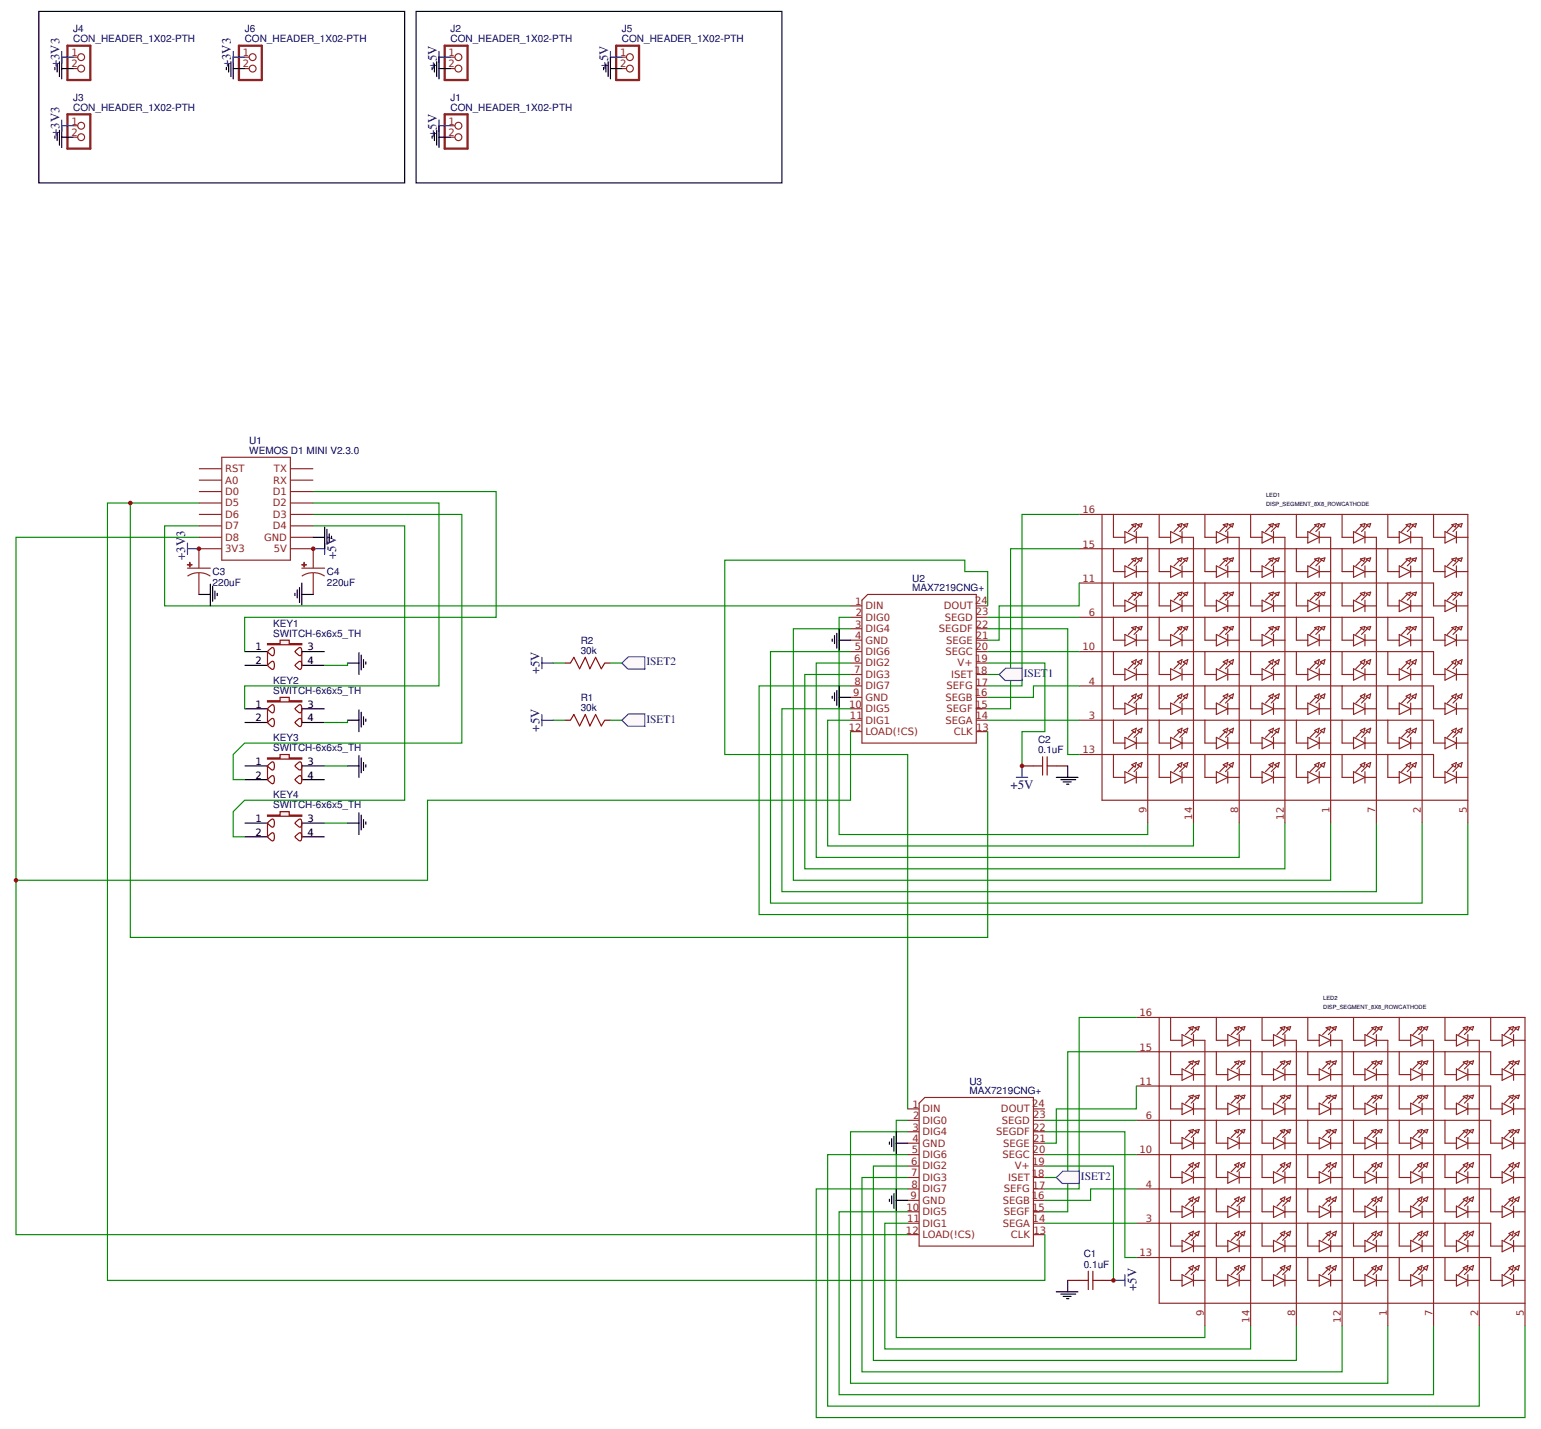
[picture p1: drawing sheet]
<svg xmlns="http://www.w3.org/2000/svg" width="360mm" height="333mm" viewBox="0 0 360 333" stroke-linecap="round" stroke-linejoin="round" font-family="sans-serif">
<defs><g id="words">
<g font-size="3" fill="#000080">
<text x="13.9" y="15.7" transform="rotate(-90 13.9 15.7)">+3V3</text>
<text x="53.9" y="15.7" transform="rotate(-90 53.9 15.7)">+3V3</text>
<text x="101.9" y="16" transform="rotate(-90 101.9 16)">+5V</text>
<text x="141.9" y="16" transform="rotate(-90 141.9 16)">+5V</text>
<text x="13.9" y="31.7" transform="rotate(-90 13.9 31.7)">+3V3</text>
<text x="101.9" y="32" transform="rotate(-90 101.9 32)">+5V</text>
<text x="43.2" y="130.7" transform="rotate(-90 43.2 130.7)">+3V3</text>
<text x="78.4" y="130.4" transform="rotate(-90 78.4 130.4)">+5V</text>
<text x="125.8" y="157.4" transform="rotate(-90 125.8 157.4)">+5V</text>
<text x="125.8" y="170.7" transform="rotate(-90 125.8 170.7)">+5V</text>
<text x="235.7" y="184">+5V</text>
<text x="265.1" y="301.1" transform="rotate(-90 265.1 301.1)">+5V</text>
</g>
<g font-size="2.7" fill="#00f">
<text x="150.8" y="155.2">ISET2</text>
<text x="238.8" y="157.9">ISET1</text>
<text x="150.8" y="168.6">ISET1</text>
<text x="252.2" y="275.2">ISET2</text>
</g>
<g font-size="2.3" fill="#000080">
<text x="17.1" y="9.9">CON_HEADER_1X02-PTH</text>
<text x="17.1" y="7.5">J4</text>
<text x="57.1" y="9.9">CON_HEADER_1X02-PTH</text>
<text x="57.1" y="7.5">J6</text>
<text x="105.1" y="9.9">CON_HEADER_1X02-PTH</text>
<text x="105.1" y="7.5">J2</text>
<text x="145.1" y="9.9">CON_HEADER_1X02-PTH</text>
<text x="145.1" y="7.5">J5</text>
<text x="17.1" y="23.5">J3</text>
<text x="105.1" y="23.5">J1</text>
<text x="17.1" y="25.9">CON_HEADER_1X02-PTH</text>
<text x="105.1" y="25.9">CON_HEADER_1X02-PTH</text>
<text x="58.1" y="105.9">WEMOS D1 MINI V2.3.0</text>
<text x="58.2" y="103.5">U1</text>
<text x="49.6" y="136.6">220uF</text>
<text x="49.6" y="134.2">C3</text>
<text x="76.3" y="136.6">220uF</text>
<text x="76.3" y="134.2">C4</text>
<text x="212.8" y="137.9">MAX7219CNG+</text>
<text x="212.8" y="135.7">U2</text>
<text x="63.7" y="148.6">SWITCH-6x6x5_TH</text>
<text x="63.7" y="146.2">KEY1</text>
<text x="135.5" y="152.6">30k</text>
<text x="135.5" y="150.2">R2</text>
<text x="63.7" y="161.9">SWITCH-6x6x5_TH</text>
<text x="63.7" y="159.5">KEY2</text>
<text x="135.5" y="165.9">30k</text>
<text x="135.5" y="163.5">R1</text>
<text x="63.7" y="172.9">KEY3</text>
<text x="242.2" y="173.3">C2</text>
<text x="63.7" y="175.2">SWITCH-6x6x5_TH</text>
<text x="242.2" y="175.8">0.1uF</text>
<text x="63.7" y="188.6">SWITCH-6x6x5_TH</text>
<text x="63.7" y="186.2">KEY4</text>
<text x="226.2" y="255.2">MAX7219CNG+</text>
<text x="226.2" y="253">U3</text>
<text x="252.8" y="293.3">C1</text>
<text x="252.8" y="295.8">0.1uF</text>
</g>
<g font-size="2.3" fill="#8d2323">
<text x="16.6" y="13.1">1</text>
<text x="16.6" y="15.7">2</text>
<text x="56.7" y="13.1">1</text>
<text x="56.7" y="15.7">2</text>
<text x="104.7" y="13.1">1</text>
<text x="104.7" y="15.7">2</text>
<text x="144.7" y="13.1">1</text>
<text x="144.7" y="15.7">2</text>
<text x="16.6" y="29.1">1</text>
<text x="104.7" y="29.1">1</text>
<text x="16.6" y="31.7">2</text>
<text x="104.7" y="31.7">2</text>
<text x="52.5" y="112.8">A0</text>
<text x="52.5" y="110.1">RST</text>
<text x="63.7" y="112.8">RX</text>
<text x="63.9" y="110.1">TX</text>
<text x="52.5" y="115.5">D0</text>
<text x="52.5" y="118.1">D5</text>
<text x="63.7" y="118.1">D2</text>
<text x="63.7" y="115.5">D1</text>
<text x="252.5" y="119.7">16</text>
<text x="52.5" y="123.5">D7</text>
<text x="52.5" y="120.8">D6</text>
<text x="63.7" y="123.5">D4</text>
<text x="63.7" y="120.8">D3</text>
<text x="52.5" y="128.8">3V3</text>
<text x="52.5" y="126.1">D8</text>
<text x="61.6" y="126.1">GND</text>
<text x="63.9" y="128.8">5V</text>
<text x="252.5" y="127.7">15</text>
<text x="252.5" y="135.8">11</text>
<text x="199.5" y="141.1">1</text>
<text x="199.7" y="143.8">2</text>
<text x="201.9" y="142.2">DIN</text>
<text x="220.2" y="142.2">DOUT</text>
<text x="227.5" y="141">24</text>
<text x="227.7" y="143.6">23</text>
<text x="254" y="143.8">6</text>
<text x="199.5" y="146.5">3</text>
<text x="199.5" y="149">4</text>
<text x="201.9" y="147.5">DIG4</text>
<text x="201.9" y="144.8">DIG0</text>
<text x="219.1" y="147.5">SEGDF</text>
<text x="220.4" y="144.8">SEGD</text>
<text x="227.7" y="149.1">21</text>
<text x="227.7" y="146.4">22</text>
<text x="199.3" y="154.4">6</text>
<text x="199.4" y="151.8">5</text>
<text x="201.9" y="150.2">GND</text>
<text x="201.9" y="152.8">DIG6</text>
<text x="201.9" y="155.5">DIG2</text>
<text x="220.6" y="152.8">SEGC</text>
<text x="220.7" y="150.2">SEGE</text>
<text x="223.4" y="155.5">V+</text>
<text x="227.5" y="154.4">19</text>
<text x="227.6" y="151.8">20</text>
<text x="252.5" y="151.8">10</text>
<text x="199.3" y="157.1">7</text>
<text x="199.3" y="159.8">8</text>
<text x="201.9" y="158.2">DIG3</text>
<text x="201.9" y="160.8">DIG7</text>
<text x="220.8" y="160.8">SEFG</text>
<text x="221.9" y="158.2">ISET</text>
<text x="227.4" y="157.2">18</text>
<text x="227.6" y="159.9">17</text>
<text x="254" y="159.8">4</text>
<text x="198.1" y="165.2">10</text>
<text x="198.3" y="167.8">11</text>
<text x="199.1" y="162.3">9</text>
<text x="201.9" y="163.5">GND</text>
<text x="201.9" y="166.2">DIG5</text>
<text x="220.6" y="163.5">SEGB</text>
<text x="220.8" y="166.2">SEGF</text>
<text x="227.4" y="162.4">16</text>
<text x="227.5" y="165.1">15</text>
<text x="227.6" y="167.8">14</text>
<text x="254" y="167.8">3</text>
<text x="198" y="170.4">12</text>
<text x="201.9" y="168.8">DIG1</text>
<text x="201.9" y="171.5">LOAD(!CS)</text>
<text x="220.6" y="168.8">SEGA</text>
<text x="222.5" y="171.5">CLK</text>
<text x="227.8" y="170.4">13</text>
<text x="252.5" y="175.8">13</text>
<text x="267.5" y="189.8" transform="rotate(-90 267.5 189.8)">9</text>
<text x="278.2" y="191.3" transform="rotate(-90 278.2 191.3)">14</text>
<text x="288.8" y="189.8" transform="rotate(-90 288.8 189.8)">8</text>
<text x="299.5" y="191.3" transform="rotate(-90 299.5 191.3)">12</text>
<text x="310.2" y="189.8" transform="rotate(-90 310.2 189.8)">1</text>
<text x="320.8" y="189.8" transform="rotate(-90 320.8 189.8)">7</text>
<text x="331.5" y="189.8" transform="rotate(-90 331.5 189.8)">2</text>
<text x="342.2" y="189.8" transform="rotate(-90 342.2 189.8)">5</text>
<text x="265.9" y="237.1">16</text>
<text x="265.9" y="245.1">15</text>
<text x="265.9" y="253.1">11</text>
<text x="212.9" y="263.9">3</text>
<text x="212.9" y="258.4">1</text>
<text x="213" y="261.1">2</text>
<text x="215.2" y="262.2">DIG0</text>
<text x="215.2" y="259.5">DIN</text>
<text x="233.5" y="259.5">DOUT</text>
<text x="233.7" y="262.2">SEGD</text>
<text x="240.8" y="258.3">24</text>
<text x="241" y="260.9">23</text>
<text x="241" y="263.8">22</text>
<text x="267.3" y="261.1">6</text>
<text x="212.8" y="269.1">5</text>
<text x="212.9" y="266.3">4</text>
<text x="215.2" y="264.8">DIG4</text>
<text x="215.2" y="267.5">GND</text>
<text x="232.4" y="264.8">SEGDF</text>
<text x="234.1" y="267.5">SEGE</text>
<text x="240.9" y="269.1">20</text>
<text x="241" y="266.4">21</text>
<text x="265.9" y="269.1">10</text>
<text x="212.6" y="271.8">6</text>
<text x="212.6" y="274.4">7</text>
<text x="215.2" y="270.2">DIG6</text>
<text x="215.2" y="272.8">DIG2</text>
<text x="215.2" y="275.5">DIG3</text>
<text x="233.9" y="270.2">SEGC</text>
<text x="235.2" y="275.5">ISET</text>
<text x="236.7" y="272.8">V+</text>
<text x="240.7" y="274.5">18</text>
<text x="240.8" y="271.8">19</text>
<text x="212.4" y="279.7">9</text>
<text x="212.7" y="277.1">8</text>
<text x="215.2" y="278.2">DIG7</text>
<text x="215.2" y="280.8">GND</text>
<text x="233.9" y="280.8">SEGB</text>
<text x="234.2" y="278.2">SEFG</text>
<text x="240.7" y="279.8">16</text>
<text x="240.9" y="277.3">17</text>
<text x="267.3" y="277.1">4</text>
<text x="211.4" y="287.8">12</text>
<text x="211.5" y="282.5">10</text>
<text x="211.6" y="285.1">11</text>
<text x="215.2" y="283.5">DIG5</text>
<text x="215.2" y="286.2">DIG1</text>
<text x="233.9" y="286.2">SEGA</text>
<text x="234.2" y="283.5">SEGF</text>
<text x="240.8" y="282.4">15</text>
<text x="240.9" y="285.1">14</text>
<text x="241.1" y="287.8">13</text>
<text x="267.3" y="285.1">3</text>
<text x="215.2" y="288.8">LOAD(!CS)</text>
<text x="235.8" y="288.8">CLK</text>
<text x="265.9" y="293.1">13</text>
<text x="280.8" y="307.1" transform="rotate(-90 280.8 307.1)">9</text>
<text x="291.5" y="308.6" transform="rotate(-90 291.5 308.6)">14</text>
<text x="302.2" y="307.1" transform="rotate(-90 302.2 307.1)">8</text>
<text x="312.8" y="308.6" transform="rotate(-90 312.8 308.6)">12</text>
<text x="323.5" y="307.1" transform="rotate(-90 323.5 307.1)">1</text>
<text x="334.2" y="307.1" transform="rotate(-90 334.2 307.1)">7</text>
<text x="344.8" y="307.1" transform="rotate(-90 344.8 307.1)">2</text>
<text x="355.5" y="307.1" transform="rotate(-90 355.5 307.1)">5</text>
</g>
<g font-size="2.3">
<text x="59.6" y="151.8">1</text>
<text x="59.6" y="155">2</text>
<text x="71.7" y="151.8">3</text>
<text x="71.7" y="155">4</text>
<text x="59.6" y="165.1">1</text>
<text x="71.7" y="165.1">3</text>
<text x="59.6" y="168.3">2</text>
<text x="71.7" y="168.3">4</text>
<text x="59.6" y="178.4">1</text>
<text x="71.7" y="178.4">3</text>
<text x="59.6" y="181.6">2</text>
<text x="71.7" y="181.6">4</text>
<text x="59.6" y="191.8">1</text>
<text x="71.7" y="191.8">3</text>
<text x="59.6" y="195">2</text>
<text x="71.7" y="195">4</text>
</g>
<g font-size="1.3">
<text x="295.4" y="118.1">DISP_SEGMENT_8X8_ROWCATHODE</text>
<text x="295.4" y="116">LED1</text>
<text x="308.7" y="233.4">LED2</text>
<text x="308.7" y="235.5">DISP_SEGMENT_8X8_ROWCATHODE</text>
</g>
</g></defs>
<g fill="none" stroke="#8d2323" stroke-width=".27">
<path d="M17.1 13.3h1M17.1 16h1M105.1 13.3h1M105.1 16h1M17.1 29.3h1M17.1 32h1M105.1 29.3h1M105.1 32h1M46.4 114.7h5.3M46.4 112h5.3M46.4 109.3h5.3M46.4 117.3h5.3"/>
<path d="M51.7 106.7h16v24h-16zM67.7 114.7h5.4M67.7 112h5.4M67.7 109.3h5.4M67.7 117.3h5.4M46.4 125.3h5.3M46.4 128h5.3M46.4 120h5.3M46.4 122.7h5.3M67.7 125.3h5.4M67.7 128h5.4M67.7 120h5.4"/>
<path d="M67.7 122.7h5.4M251.8 128h82.6v5.3h2.7M251.8 136h82.6v5.4h2.7M251.8 120h90.6v72M257.1 120v66.7h85.3M259.8 120v5.3h2.6M259.8 128v5.3h2.6M259.8 136v5.4h2.6M262.4 124l2.7 1.3-2.7 1.4zM262.4 132l2.7 1.3-2.7 1.4zM264 130.4l1.1-.2-.3 .7zM264 122.4l1.1-.3-.3 .8z"/>
<path d="M264 138.4l1.1-.2-.3 .8zM264.6 122.7l-1.4 1.3M264.6 130.7l-1.4 1.3M264.6 138.7l-1.4 1.3M265.1 124v2.7M265.1 132v2.7M265.1 125.3h2.7v66.7M265.1 133.3h2.7M265.4 122.4l1-.3-.2 .8zM265.4 130.4l1-.2-.2 .7zM265.4 138.4l1-.2-.2 .8zM265.9 122.7l-1.3 1.3"/>
<path d="M265.9 130.7l-1.3 1.3M265.9 138.7l-1.3 1.3M270.4 120v5.3h2.7M270.4 128v5.3h2.7M270.4 136v5.4h2.7M273.1 124l2.7 1.3-2.7 1.4zM273.1 132l2.7 1.3-2.7 1.4zM274.7 122.4l1.1-.3-.3 .8zM274.7 130.4l1.1-.2-.3 .7zM274.7 138.4l1.1-.2-.3 .8zM275.2 122.7l-1.3 1.3M275.2 130.7l-1.3 1.3"/>
<path d="M275.2 138.7l-1.3 1.3M275.8 124v2.7M275.8 132v2.7M275.8 125.3h2.6v66.7M275.8 133.3h2.6M276 122.4l1.1-.3-.3 .8zM276 130.4l1.1-.2-.3 .7zM276 138.4l1.1-.2-.3 .8zM276.6 122.7l-1.4 1.3M276.6 130.7l-1.4 1.3M276.6 138.7l-1.4 1.3M281.1 120v5.3h2.7"/>
<path d="M281.1 128v5.3h2.7M281.1 136v5.4h2.7M283.8 124l2.6 1.3-2.6 1.4zM283.8 132l2.6 1.3-2.6 1.4zM285.4 122.4l1-.3-.2 .8zM285.4 130.4l1-.2-.2 .7zM285.4 138.4l1-.2-.2 .8zM285.9 122.7l-1.3 1.3M285.9 130.7l-1.3 1.3M285.9 138.7l-1.3 1.3M286.4 124v2.7M286.4 132v2.7"/>
<path d="M286.4 125.3h2.7v66.7M286.4 133.3h2.7M286.7 122.4l1.1-.3-.3 .8zM286.7 130.4l1.1-.2-.3 .7zM286.7 138.4l1.1-.2-.3 .8zM287.2 122.7l-1.3 1.3M287.2 130.7l-1.3 1.3M287.2 138.7l-1.3 1.3M291.8 120v5.3h2.6M291.8 128v5.3h2.6M291.8 136v5.4h2.6M294.4 124l2.7 1.3-2.7 1.4z"/>
<path d="M294.4 132l2.7 1.3-2.7 1.4zM296 122.4l1.1-.3-.3 .8zM296 130.4l1.1-.2-.3 .7zM296 138.4l1.1-.2-.3 .8zM296.6 122.7l-1.4 1.3M296.6 130.7l-1.4 1.3M296.6 138.7l-1.4 1.3M297.1 124v2.7M297.1 132v2.7M297.1 125.3h2.7v66.7M297.1 133.3h2.7M297.4 122.4l1-.3-.2 .8z"/>
<path d="M297.4 130.4l1-.2-.2 .7zM297.4 138.4l1-.2-.2 .8zM297.9 122.7l-1.3 1.3M297.9 130.7l-1.3 1.3M297.9 138.7l-1.3 1.3M302.4 120v5.3h2.7M302.4 128v5.3h2.7M302.4 136v5.4h2.7M305.1 124l2.7 1.3-2.7 1.4zM305.1 132l2.7 1.3-2.7 1.4zM306.7 122.4l1.1-.3-.3 .8zM306.7 130.4l1.1-.2-.3 .7z"/>
<path d="M306.7 138.4l1.1-.2-.3 .8zM307 122.7l-1.4 1.3M307 130.7l-1.4 1.3M307 138.7l-1.4 1.3M307.8 124v2.7M307.8 132v2.7M307.8 125.3h2.6v66.7M307.8 133.3h2.6M308 130.4l1.1-.2-.3 .7zM308 122.4l1.1-.3-.3 .8zM308 138.4l1.1-.2-.3 .8zM308.3 122.7l-1.3 1.3"/>
<path d="M308.3 130.7l-1.3 1.3M308.3 138.7l-1.3 1.3M313.1 120v5.3h2.7M313.1 128v5.3h2.7M313.1 136v5.4h2.7M315.8 124l2.6 1.3-2.6 1.4zM315.8 132l2.6 1.3-2.6 1.4zM317.4 122.4l1-.3-.2 .8zM317.4 130.4l1-.2-.2 .7zM317.4 138.4l1-.2-.2 .8zM317.6 122.7l-1.3 1.3M317.6 130.7l-1.3 1.3"/>
<path d="M317.6 138.7l-1.3 1.3M318.4 124v2.7M318.4 132v2.7M318.4 125.3h2.7v66.7M318.4 133.3h2.7M318.7 130.4l1.1-.2-.3 .7zM318.7 122.4l1.1-.3-.3 .8zM318.7 138.4l1.1-.2-.3 .8zM319 122.7l-1.4 1.3M319 130.7l-1.4 1.3M319 138.7l-1.4 1.3M323.8 120v5.3h2.6"/>
<path d="M323.8 128v5.3h2.6M323.8 136v5.4h2.6M326.4 124l2.7 1.3-2.7 1.4zM326.4 132l2.7 1.3-2.7 1.4zM328 122.4l1.1-.3-.3 .8zM328 130.4l1.1-.2-.3 .7zM328 138.4l1.1-.2-.3 .8zM328.3 122.7l-1.3 1.3M328.3 130.7l-1.3 1.3M328.3 138.7l-1.3 1.3M329.1 124v2.7M329.1 132v2.7"/>
<path d="M329.1 125.3h2.7v66.7M329.1 133.3h2.7M329.4 130.4l1-.2-.2 .7zM329.4 122.4l1-.3-.2 .8zM329.4 138.4l1-.2-.2 .8zM329.6 122.7l-1.3 1.3M329.6 130.7l-1.3 1.3M329.6 138.7l-1.3 1.3M334.4 120v5.3h2.7M337.1 124l2.7 1.3-2.7 1.4zM337.1 132l2.7 1.3-2.7 1.4zM338.7 122.4l1.1-.3-.3 .8z"/>
<path d="M338.7 130.4l1.1-.2-.3 .7zM338.7 138.4l1.1-.2-.3 .8zM339 130.7l-1.4 1.3M339 138.7l-1.4 1.3M339 122.7l-1.4 1.3M339.8 124v2.7M339.8 132v2.7M339.8 125.3h2.6M339.8 133.3h2.6M340 130.4l1.1-.2-.3 .7zM340 122.4l1.1-.3-.3 .8zM340 138.4l1.1-.2-.3 .8z"/>
<path d="M340.3 122.7l-1.3 1.3M340.3 130.7l-1.3 1.3M340.3 138.7l-1.3 1.3M198.4 157.4h2.7M198.4 141.4h2.7M198.4 149.4h2.7M198.4 152h2.7M198.4 144h2.7M198.4 146.7h2.7M198.4 154.7h2.7M201.1 140l1.3-1.3h25.4v34.7h-26.7zM227.8 157.4h2.6"/>
<path d="M227.8 141.4h2.6M227.8 149.4h2.6M227.8 152h2.6M227.8 144h2.6M227.8 146.7h2.6M227.8 154.7h2.6M251.8 152h82.6v5.4h2.7M251.8 144h82.6v5.4h2.7M259.8 152v5.4h2.6M259.8 144v5.4h2.6M262.4 140l2.7 1.4-2.7 1.3zM262.4 148l2.7 1.4-2.7 1.3z"/>
<path d="M262.4 156l2.7 1.4-2.7 1.3zM264 146.4l1.1-.2-.3 .8zM264 154.4l1.1-.5-.3 1.1zM264.6 154.7l-1.4 1.3M264.6 146.7l-1.4 1.3M265.1 140v2.7M265.1 148v2.7M265.1 156v2.7M265.1 157.4h2.7M265.1 141.4h2.7M265.1 149.4h2.7M265.4 154.4l1-.5-.2 1.1z"/>
<path d="M265.4 146.4l1-.2-.2 .8zM265.9 154.7l-1.3 1.3M265.9 146.7l-1.3 1.3M270.4 152v5.4h2.7M270.4 144v5.4h2.7M273.1 140l2.7 1.4-2.7 1.3zM273.1 148l2.7 1.4-2.7 1.3zM273.1 156l2.7 1.4-2.7 1.3zM274.7 146.4l1.1-.2-.3 .8zM274.7 154.4l1.1-.5-.3 1.1zM275.2 154.7l-1.3 1.3M275.2 146.7l-1.3 1.3"/>
<path d="M275.8 140v2.7M275.8 148v2.7M275.8 156v2.7M275.8 157.4h2.6M275.8 141.4h2.6M275.8 149.4h2.6M276 154.4l1.1-.5-.3 1.1zM276 146.4l1.1-.2-.3 .8zM276.6 154.7l-1.4 1.3M276.6 146.7l-1.4 1.3M281.1 152v5.4h2.7M281.1 144v5.4h2.7"/>
<path d="M283.8 140l2.6 1.4-2.6 1.3zM283.8 148l2.6 1.4-2.6 1.3zM283.8 156l2.6 1.4-2.6 1.3zM285.4 146.4l1-.2-.2 .8zM285.4 154.4l1-.5-.2 1.1zM285.9 154.7l-1.3 1.3M285.9 146.7l-1.3 1.3M286.4 140v2.7M286.4 148v2.7M286.4 156v2.7M286.4 157.4h2.7M286.4 141.4h2.7"/>
<path d="M286.4 149.4h2.7M286.7 154.4l1.1-.5-.3 1.1zM286.7 146.4l1.1-.2-.3 .8zM287.2 154.7l-1.3 1.3M287.2 146.7l-1.3 1.3M291.8 152v5.4h2.6M291.8 144v5.4h2.6M294.4 140l2.7 1.4-2.7 1.3zM294.4 148l2.7 1.4-2.7 1.3zM294.4 156l2.7 1.4-2.7 1.3zM296 154.4l1.1-.5-.3 1.1zM296 146.4l1.1-.2-.3 .8z"/>
<path d="M296.6 154.7l-1.4 1.3M296.6 146.7l-1.4 1.3M297.1 140v2.7M297.1 148v2.7M297.1 156v2.7M297.1 157.4h2.7M297.1 141.4h2.7M297.1 149.4h2.7M297.4 154.4l1-.5-.2 1.1zM297.4 146.4l1-.2-.2 .8zM297.9 154.7l-1.3 1.3M297.9 146.7l-1.3 1.3"/>
<path d="M302.4 152v5.4h2.7M302.4 144v5.4h2.7M305.1 140l2.7 1.4-2.7 1.3zM305.1 148l2.7 1.4-2.7 1.3zM305.1 156l2.7 1.4-2.7 1.3zM306.7 154.4l1.1-.5-.3 1.1zM306.7 146.4l1.1-.2-.3 .8zM307 154.7l-1.4 1.3M307 146.7l-1.4 1.3M307.8 157.4h2.6M307.8 140v2.7M307.8 148v2.7"/>
<path d="M307.8 156v2.7M307.8 141.4h2.6M307.8 149.4h2.6M308 154.4l1.1-.5-.3 1.1zM308 146.4l1.1-.2-.3 .8zM308.3 154.7l-1.3 1.3M308.3 146.7l-1.3 1.3M313.1 152v5.4h2.7M313.1 144v5.4h2.7M315.8 140l2.6 1.4-2.6 1.3zM315.8 148l2.6 1.4-2.6 1.3zM315.8 156l2.6 1.4-2.6 1.3z"/>
<path d="M317.4 154.4l1-.5-.2 1.1zM317.4 146.4l1-.2-.2 .8zM317.6 154.7l-1.3 1.3M317.6 146.7l-1.3 1.3M318.4 157.4h2.7M318.4 140v2.7M318.4 148v2.7M318.4 156v2.7M318.4 141.4h2.7M318.4 149.4h2.7M318.7 154.4l1.1-.5-.3 1.1zM318.7 146.4l1.1-.2-.3 .8z"/>
<path d="M319 154.7l-1.4 1.3M319 146.7l-1.4 1.3M323.8 152v5.4h2.6M323.8 144v5.4h2.6M326.4 140l2.7 1.4-2.7 1.3zM326.4 148l2.7 1.4-2.7 1.3zM326.4 156l2.7 1.4-2.7 1.3zM328 154.4l1.1-.5-.3 1.1zM328 146.4l1.1-.2-.3 .8zM328.3 154.7l-1.3 1.3M328.3 146.7l-1.3 1.3M329.1 157.4h2.7"/>
<path d="M329.1 140v2.7M329.1 148v2.7M329.1 156v2.7M329.1 141.4h2.7M329.1 149.4h2.7M329.4 154.4l1-.5-.2 1.1zM329.4 146.4l1-.2-.2 .8zM329.6 154.7l-1.3 1.3M329.6 146.7l-1.3 1.3M337.1 140l2.7 1.4-2.7 1.3zM337.1 148l2.7 1.4-2.7 1.3zM337.1 156l2.7 1.4-2.7 1.3z"/>
<path d="M338.7 154.4l1.1-.5-.3 1.1zM338.7 146.4l1.1-.2-.3 .8zM339 154.7l-1.4 1.3M339 146.7l-1.4 1.3M339.8 157.4h2.6M339.8 140v2.7M339.8 148v2.7M339.8 156v2.7M339.8 141.4h2.6M339.8 149.4h2.6M340 154.4l1.1-.5-.3 1.1zM340 146.4l1.1-.2-.3 .8z"/>
<path d="M340.3 154.7l-1.3 1.3M340.3 146.7l-1.3 1.3M198.4 165.4h2.7M198.4 168h2.7M198.4 160h2.7M198.4 162.7h2.7M198.4 170.7h2.7M227.8 165.4h2.6M227.8 168h2.6M227.8 160h2.6M227.8 162.7h2.6M227.8 170.7h2.6"/>
<path d="M251.8 160h82.6v5.4h2.7M251.8 168h82.6v5.4h2.7M251.8 176h82.6v5.4h2.7M259.8 160v5.4h2.6M259.8 168v5.4h2.6M259.8 176v5.4h2.6M262.4 164l2.7 1.4-2.7 1.3zM262.4 172l2.7 1.4-2.7 1.3zM264 162.4l1.1-.5-.3 1.1zM264 170.4l1.1-.5-.3 1.1zM264 178.4l1.1-.5-.3 1.1zM264.6 162.7l-1.4 1.3"/>
<path d="M264.6 170.7l-1.4 1.3M264.6 178.7l-1.4 1.3M265.1 164v2.7M265.1 172v2.7M265.1 165.4h2.7M265.1 173.4h2.7M265.4 162.4l1-.5-.2 1.1zM265.4 170.4l1-.5-.2 1.1zM265.4 178.4l1-.5-.2 1.1zM265.9 162.7l-1.3 1.3M265.9 170.7l-1.3 1.3M265.9 178.7l-1.3 1.3"/>
<path d="M270.4 160v5.4h2.7M270.4 168v5.4h2.7M270.4 176v5.4h2.7M273.1 164l2.7 1.4-2.7 1.3zM273.1 172l2.7 1.4-2.7 1.3zM274.7 162.4l1.1-.5-.3 1.1zM274.7 170.4l1.1-.5-.3 1.1zM274.7 178.4l1.1-.5-.3 1.1zM275.2 162.7l-1.3 1.3M275.2 170.7l-1.3 1.3M275.2 178.7l-1.3 1.3M275.8 164v2.7"/>
<path d="M275.8 172v2.7M275.8 165.4h2.6M275.8 173.4h2.6M276 162.4l1.1-.5-.3 1.1zM276 170.4l1.1-.5-.3 1.1zM276 178.4l1.1-.5-.3 1.1zM276.6 162.7l-1.4 1.3M276.6 170.7l-1.4 1.3M276.6 178.7l-1.4 1.3M281.1 160v5.4h2.7M281.1 168v5.4h2.7M281.1 176v5.4h2.7"/>
<path d="M283.8 164l2.6 1.4-2.6 1.3zM283.8 172l2.6 1.4-2.6 1.3zM285.4 162.4l1-.5-.2 1.1zM285.4 170.4l1-.5-.2 1.1zM285.4 178.4l1-.5-.2 1.1zM285.9 162.7l-1.3 1.3M285.9 170.7l-1.3 1.3M285.9 178.7l-1.3 1.3M286.4 164v2.7M286.4 172v2.7M286.4 165.4h2.7M286.4 173.4h2.7"/>
<path d="M286.7 162.4l1.1-.5-.3 1.1zM286.7 170.4l1.1-.5-.3 1.1zM286.7 178.4l1.1-.5-.3 1.1zM287.2 162.7l-1.3 1.3M287.2 170.7l-1.3 1.3M287.2 178.7l-1.3 1.3M291.8 160v5.4h2.6M291.8 168v5.4h2.6M291.8 176v5.4h2.6M294.4 164l2.7 1.4-2.7 1.3zM294.4 172l2.7 1.4-2.7 1.3zM296 162.4l1.1-.5-.3 1.1z"/>
<path d="M296 170.4l1.1-.5-.3 1.1zM296 178.4l1.1-.5-.3 1.1zM296.6 162.7l-1.4 1.3M296.6 170.7l-1.4 1.3M296.6 178.7l-1.4 1.3M297.1 164v2.7M297.1 172v2.7M297.1 165.4h2.7M297.1 173.4h2.7M297.4 162.4l1-.5-.2 1.1zM297.4 170.4l1-.5-.2 1.1zM297.4 178.4l1-.5-.2 1.1z"/>
<path d="M297.9 162.7l-1.3 1.3M297.9 170.7l-1.3 1.3M297.9 178.7l-1.3 1.3M302.4 160v5.4h2.7M302.4 168v5.4h2.7M302.4 176v5.4h2.7M305.1 164l2.7 1.4-2.7 1.3zM305.1 172l2.7 1.4-2.7 1.3zM306.7 162.4l1.1-.5-.3 1.1zM306.7 170.4l1.1-.5-.3 1.1zM306.7 178.4l1.1-.5-.3 1.1zM307 162.7l-1.4 1.3"/>
<path d="M307 170.7l-1.4 1.3M307 178.7l-1.4 1.3M307.8 164v2.7M307.8 172v2.7M307.8 165.4h2.6M307.8 173.4h2.6M308 162.4l1.1-.5-.3 1.1zM308 170.4l1.1-.5-.3 1.1zM308 178.4l1.1-.5-.3 1.1zM308.3 162.7l-1.3 1.3M308.3 170.7l-1.3 1.3M308.3 178.7l-1.3 1.3"/>
<path d="M313.1 160v5.4h2.7M313.1 168v5.4h2.7M313.1 176v5.4h2.7M315.8 172l2.6 1.4-2.6 1.3zM315.8 164l2.6 1.4-2.6 1.3zM317.4 162.4l1-.5-.2 1.1zM317.4 170.4l1-.5-.2 1.1zM317.4 178.4l1-.5-.2 1.1zM317.6 162.7l-1.3 1.3M317.6 170.7l-1.3 1.3M317.6 178.7l-1.3 1.3M318.4 164v2.7"/>
<path d="M318.4 172v2.7M318.4 165.4h2.7M318.4 173.4h2.7M318.7 162.4l1.1-.5-.3 1.1zM318.7 170.4l1.1-.5-.3 1.1zM318.7 178.4l1.1-.5-.3 1.1zM319 162.7l-1.4 1.3M319 170.7l-1.4 1.3M319 178.7l-1.4 1.3M323.8 160v5.4h2.6M323.8 168v5.4h2.6M323.8 176v5.4h2.6"/>
<path d="M326.4 172l2.7 1.4-2.7 1.3zM326.4 164l2.7 1.4-2.7 1.3zM328 162.4l1.1-.5-.3 1.1zM328 170.4l1.1-.5-.3 1.1zM328 178.4l1.1-.5-.3 1.1zM328.3 162.7l-1.3 1.3M328.3 170.7l-1.3 1.3M328.3 178.7l-1.3 1.3M329.1 164v2.7M329.1 172v2.7M329.1 165.4h2.7M329.1 173.4h2.7"/>
<path d="M329.4 162.4l1-.5-.2 1.1zM329.4 170.4l1-.5-.2 1.1zM329.4 178.4l1-.5-.2 1.1zM329.6 162.7l-1.3 1.3M329.6 170.7l-1.3 1.3M329.6 178.7l-1.3 1.3M337.1 172l2.7 1.4-2.7 1.3zM337.1 164l2.7 1.4-2.7 1.3zM338.7 162.4l1.1-.5-.3 1.1zM338.7 170.4l1.1-.5-.3 1.1zM338.7 178.4l1.1-.5-.3 1.1zM339 162.7l-1.4 1.3"/>
<path d="M339 170.7l-1.4 1.3M339 178.7l-1.4 1.3M339.8 164v2.7M339.8 172v2.7M339.8 165.4h2.6M339.8 173.4h2.6M340 162.4l1.1-.5-.3 1.1zM340 170.4l1.1-.5-.3 1.1zM340 178.4l1.1-.5-.3 1.1zM340.3 162.7l-1.3 1.3M340.3 170.7l-1.3 1.3M340.3 178.7l-1.3 1.3"/>
<path d="M262.4 180l2.7 1.4-2.7 1.3zM265.1 180v2.7M265.1 181.4h2.7M273.1 180l2.7 1.4-2.7 1.3zM275.8 180v2.7M275.8 181.4h2.6M283.8 180l2.6 1.4-2.6 1.3zM286.4 180v2.7M286.4 181.4h2.7M294.4 180l2.7 1.4-2.7 1.3zM297.1 180v2.7M297.1 181.4h2.7"/>
<path d="M305.1 180l2.7 1.4-2.7 1.3zM307.8 180v2.7M307.8 181.4h2.6M315.8 180l2.6 1.4-2.6 1.3zM318.4 180v2.7M318.4 181.4h2.7M326.4 180l2.7 1.4-2.7 1.3zM329.1 180v2.7M329.1 181.4h2.7M337.1 180l2.7 1.4-2.7 1.3zM339.8 180v2.7M339.8 181.4h2.6"/>
<circle cx="18.9" cy="16" r=".8"/>
<circle cx="18.9" cy="13.3" r=".8"/>
<circle cx="106.9" cy="16" r=".8"/>
<circle cx="106.9" cy="13.3" r=".8"/>
<circle cx="18.9" cy="29.3" r=".8"/>
<circle cx="18.9" cy="32" r=".8"/>
<circle cx="106.9" cy="29.3" r=".8"/>
<circle cx="106.9" cy="32" r=".8"/>
</g>
<path d="M15.7 10.7h5.4v8h-5.4zM103.7 10.7h5.4v8h-5.4zM15.7 26.7h5.4v8h-5.4zM103.7 26.7h5.4v8h-5.4z" fill="none" stroke="#8d2323" stroke-width=".53"/>
<path d="M14.4 13.3h2.7M14.4 12v2.7M102.4 12v2.7M102.4 13.3h2.7M14.4 29.3h2.7M14.4 28v2.7M102.4 29.3h2.7M102.4 28v2.7M43.7 128h2.7M43.7 126.7v2.6M73.1 128h2.6M75.7 126.7v2.6" fill="none" stroke="#00f" stroke-width=".27"/>
<g fill="none" stroke="#000" stroke-width=".27">
<path d="M12.8 15.7v.6M13.3 14.9v1.9M13.9 14.4v3.5M14.4 16h2.7M14.4 13.3v5.1M100.8 15.7v.6M101.3 14.9v1.9M101.9 14.4v3.5M102.4 13.3v5.1M102.4 16h2.7M12.8 31.7v.6M13.3 30.9v1.9"/>
<path d="M13.9 30.4v3.5M14.4 32h2.7M14.4 29.3v5.1M100.8 31.7v.6M101.3 30.9v1.9M101.9 30.4v3.5M102.4 32h2.7M102.4 29.3v5.1M73.1 125.3h2.6M75.7 122.9v5.1M76.3 123.5v3.4M76.8 124.5v1.9"/>
<path d="M77.3 125.1v.5M194.2 149.1v.5M194.7 148.3v1.9M195.2 147.8v3.4M195.8 146.7v5.1M195.8 149.4h2.6M194.2 162.4v.6M194.7 161.6v1.9M195.2 161.1v3.5M195.8 162.7h2.6M195.8 160v5.1"/>
</g>
<g fill="none" stroke="#080" stroke-width=".27">
<path d="M251.8 136v5.4h-18.7v8h-2.7M251.8 128h-16v37.4h-5.4M251.8 120h-13.4v40h-8M198.4 144h-2.6v50.7h72v-2.7M198.4 154.7h-8v45.3h98.7v-8M198.4 157.4h-10.6v45.3h112v-10.7M198.4 146.7h-13.3v58.7h125.3v-13.4M198.4 152h-18.6v58.7h152v-18.7M230.4 146.7h18.7v29.3h2.7M230.4 152h21.4M230.4 144h21.4M198.4 168h-5.3v29.4h85.3v-5.4"/>
<path d="M198.4 165.4h-16v42.6h138.7v-16M198.4 160h-21.3v53.4h165.3v-21.4M230.4 168h21.4M251.8 160h-10.7v2.7h-10.7"/>
</g>
<path d="M233.1 157.4l1.5-1.5h3.8l.1 2.9h-4z" fill="#fff7f8" stroke="#430aff" stroke-width=".27"/>
<path d="M238.4 178.7v2.7M237.1 181.4h2.7" fill="none" stroke="#00f" stroke-width=".27"/>
<path d="M230.4 157.4h2.7" fill="none" stroke="#080" stroke-width=".27"/>
<path d="M145.1 154.7l1.5-1.5h3.8l.1 2.9h-4z" fill="#fff7f8" stroke="#430aff" stroke-width=".27"/>
<path d="M126.4 154.7h2.7M126.4 153.4v2.6" fill="none" stroke="#00f" stroke-width=".27"/>
<path d="M133.1 154.7l.8-1.3 1.3 2.6 1.3-2.6 1.1 2.6 1.4-2.6 1.3 2.6 .8-1.3" fill="none" stroke="#a00000" stroke-width=".27"/>
<path d="M131.8 154.7h1.3M141.1 154.7h1.3" fill="none" stroke="#800" stroke-width=".27"/>
<g fill="none" stroke="#080" stroke-width=".27">
<path d="M129.1 154.7h2.7M142.4 154.7h2.7M265.1 237.4h-13.3v40h-8M265.1 253.4v5.3h-18.7v8h-2.6M265.1 245.4h-16v37.3h-5.3M211.8 261.4h-2.7v50.6h72v-2.6M211.8 272h-8v45.4h98.6v-8M211.8 274.7h-10.7v45.3h112v-10.6M211.8 264h-13.4v58.7h125.4v-13.3M211.8 269.4h-18.7v58.6h152v-18.6M211.8 277.4h-21.4v53.3h165.4v-21.3M243.8 264h18.6v29.4h2.7"/>
<path d="M243.8 269.4h21.3M243.8 261.4h21.3M265.1 277.4h-10.7v2.6h-10.6M211.8 285.4h-5.4v29.3h85.4v-5.3M211.8 282.7h-16v42.7h138.6v-16M243.8 285.4h21.3"/>
</g>
<g fill="none" stroke="#8d2323" stroke-width=".27">
<path d="M265.1 237.4h90.7v72M270.4 237.4v66.6h85.4M273.1 237.4v5.3h2.7M277.4 239.8l1-.3-.2 .8zM278.7 239.8l1.1-.3-.3 .8zM283.8 237.4v5.3h2.6M288 239.8l1.1-.3-.3 .8zM289.4 239.8l1-.3-.2 .8zM294.4 237.4v5.3h2.7M298.7 239.8l1.1-.3-.3 .8zM300 239.8l1.1-.3-.3 .8zM305.1 237.4v5.3h2.7"/>
<path d="M309.4 239.8l1-.3-.2 .8zM310.7 239.8l1.1-.3-.3 .8zM315.8 237.4v5.3h2.6M320 239.8l1.1-.3-.3 .8zM321.4 239.8l1-.3-.2 .8zM326.4 237.4v5.3h2.7M330.7 239.8l1.1-.3-.3 .8zM332 239.8l1.1-.3-.3 .8zM337.1 237.4v5.3h2.7M341.4 239.8l1-.3-.2 .8zM342.7 239.8l1.1-.3-.3 .8zM347.8 237.4v5.3h2.6"/>
<path d="M352 239.8l1.1-.3-.3 .8zM353.4 239.8l1-.3-.2 .8zM211.8 258.7h2.6M214.4 257.4l1.4-1.4h25.3v34.7h-26.7zM241.1 258.7h2.7M265.1 245.4h82.7v5.3h2.6M265.1 253.4h82.7v5.3h2.6M273.1 245.4v5.3h2.7M273.1 253.4v5.3h2.7M275.8 257.4l2.6 1.3-2.6 1.3zM275.8 241.4l2.6 1.3-2.6 1.3zM275.8 249.4l2.6 1.3-2.6 1.3z"/>
<path d="M277.4 247.8l1-.3-.2 .8zM277.4 255.8l1-.3-.2 .8zM277.9 240l-1.3 1.4M277.9 248l-1.3 1.4M277.9 256l-1.3 1.4M278.4 241.4v2.6M278.4 249.4v2.6M278.4 257.4v2.6M278.4 242.7h2.7v66.7M278.4 250.7h2.7M278.4 258.7h2.7M278.7 247.8l1.1-.3-.3 .8z"/>
<path d="M278.7 255.8l1.1-.3-.3 .8zM279.2 240l-1.3 1.4M279.2 248l-1.3 1.4M279.2 256l-1.3 1.4M283.8 245.4v5.3h2.6M283.8 253.4v5.3h2.6M286.4 241.4l2.7 1.3-2.7 1.3zM286.4 249.4l2.7 1.3-2.7 1.3zM286.4 257.4l2.7 1.3-2.7 1.3zM288 247.8l1.1-.3-.3 .8zM288 255.8l1.1-.3-.3 .8zM288.6 240l-1.4 1.4"/>
<path d="M288.6 248l-1.4 1.4M288.6 256l-1.4 1.4M289.1 241.4v2.6M289.1 249.4v2.6M289.1 257.4v2.6M289.1 242.7h2.7v66.7M289.1 250.7h2.7M289.1 258.7h2.7M289.4 247.8l1-.3-.2 .8zM289.4 255.8l1-.3-.2 .8zM289.9 240l-1.3 1.4M289.9 248l-1.3 1.4"/>
<path d="M289.9 256l-1.3 1.4M294.4 245.4v5.3h2.7M294.4 253.4v5.3h2.7M297.1 241.4l2.7 1.3-2.7 1.3zM297.1 249.4l2.7 1.3-2.7 1.3zM297.1 257.4l2.7 1.3-2.7 1.3zM298.7 247.8l1.1-.3-.3 .8zM298.7 255.8l1.1-.3-.3 .8zM299.2 240l-1.3 1.4M299.2 248l-1.3 1.4M299.2 256l-1.3 1.4M299.8 241.4v2.6"/>
<path d="M299.8 249.4v2.6M299.8 257.4v2.6M299.8 242.7h2.6v66.7M299.8 250.7h2.6M299.8 258.7h2.6M300 247.8l1.1-.3-.3 .8zM300 255.8l1.1-.3-.3 .8zM300.6 240l-1.4 1.4M300.6 248l-1.4 1.4M300.6 256l-1.4 1.4M305.1 245.4v5.3h2.7M305.1 253.4v5.3h2.7"/>
<path d="M307.8 241.4l2.6 1.3-2.6 1.3zM307.8 249.4l2.6 1.3-2.6 1.3zM307.8 257.4l2.6 1.3-2.6 1.3zM309.4 247.8l1-.3-.2 .8zM309.4 255.8l1-.3-.2 .8zM309.9 240l-1.3 1.4M309.9 248l-1.3 1.4M309.9 256l-1.3 1.4M310.4 241.4v2.6M310.4 249.4v2.6M310.4 257.4v2.6M310.4 242.7h2.7v66.7"/>
<path d="M310.4 250.7h2.7M310.4 258.7h2.7M310.7 247.8l1.1-.3-.3 .8zM310.7 255.8l1.1-.3-.3 .8zM311.2 240l-1.3 1.4M311.2 248l-1.3 1.4M311.2 256l-1.3 1.4M315.8 245.4v5.3h2.6M315.8 253.4v5.3h2.6M318.4 241.4l2.7 1.3-2.7 1.3zM318.4 249.4l2.7 1.3-2.7 1.3zM318.4 257.4l2.7 1.3-2.7 1.3z"/>
<path d="M320 247.8l1.1-.3-.3 .8zM320 255.8l1.1-.3-.3 .8zM320.3 240l-1.3 1.4M320.3 248l-1.3 1.4M320.3 256l-1.3 1.4M321.1 241.4v2.6M321.1 249.4v2.6M321.1 257.4v2.6M321.1 242.7h2.7v66.7M321.1 250.7h2.7M321.1 258.7h2.7M321.4 247.8l1-.3-.2 .8z"/>
<path d="M321.4 255.8l1-.3-.2 .8zM321.6 240l-1.3 1.4M321.6 248l-1.3 1.4M321.6 256l-1.3 1.4M326.4 245.4v5.3h2.7M326.4 253.4v5.3h2.7M329.1 241.4l2.7 1.3-2.7 1.3zM329.1 249.4l2.7 1.3-2.7 1.3zM329.1 257.4l2.7 1.3-2.7 1.3zM330.7 247.8l1.1-.3-.3 .8zM330.7 255.8l1.1-.3-.3 .8zM331 240l-1.4 1.4"/>
<path d="M331 248l-1.4 1.4M331 256l-1.4 1.4M331.8 241.4v2.6M331.8 249.4v2.6M331.8 257.4v2.6M331.8 242.7h2.6v66.7M331.8 250.7h2.6M331.8 258.7h2.6M332 247.8l1.1-.3-.3 .8zM332 255.8l1.1-.3-.3 .8zM332.3 240l-1.3 1.4M332.3 248l-1.3 1.4"/>
<path d="M332.3 256l-1.3 1.4M337.1 245.4v5.3h2.7M337.1 253.4v5.3h2.7M339.8 241.4l2.6 1.3-2.6 1.3zM339.8 249.4l2.6 1.3-2.6 1.3zM339.8 257.4l2.6 1.3-2.6 1.3zM341.4 247.8l1-.3-.2 .8zM341.4 255.8l1-.3-.2 .8zM341.6 240l-1.3 1.4M341.6 248l-1.3 1.4M341.6 256l-1.3 1.4M342.4 241.4v2.6"/>
<path d="M342.4 249.4v2.6M342.4 257.4v2.6M342.4 242.7h2.7v66.7M342.4 250.7h2.7M342.4 258.7h2.7M342.7 247.8l1.1-.3-.3 .8zM342.7 255.8l1.1-.3-.3 .8zM343 240l-1.4 1.4M343 248l-1.4 1.4M343 256l-1.4 1.4M350.4 241.4l2.7 1.3-2.7 1.3zM350.4 249.4l2.7 1.3-2.7 1.3z"/>
<path d="M350.4 257.4l2.7 1.3-2.7 1.3zM352 247.8l1.1-.3-.3 .8zM352 255.8l1.1-.3-.3 .8zM352.3 240l-1.3 1.4M352.3 248l-1.3 1.4M352.3 256l-1.3 1.4M353.1 241.4v2.6M353.1 249.4v2.6M353.1 257.4v2.6M353.1 242.7h2.7M353.1 250.7h2.7M353.1 258.7h2.7"/>
<path d="M353.4 247.8l1-.3-.2 .8zM353.4 255.8l1-.3-.2 .8zM353.6 240l-1.3 1.4M353.6 248l-1.3 1.4M353.6 256l-1.3 1.4M211.8 274.7h2.6M211.8 266.7h2.6M211.8 277.4h2.6M211.8 269.4h2.6M211.8 261.4h2.6M211.8 264h2.6M211.8 272h2.6"/>
<path d="M241.1 274.7h2.7M241.1 266.7h2.7M241.1 277.4h2.7M241.1 269.4h2.7M241.1 261.4h2.7M241.1 264h2.7M241.1 272h2.7M265.1 269.4h82.7v5.3h2.6M265.1 277.4h82.7v5.3h2.6M265.1 261.4h82.7v5.3h2.6M273.1 269.4v5.3h2.7M273.1 277.4v5.3h2.7"/>
<path d="M273.1 261.4v5.3h2.7M275.8 265.4l2.6 1.3-2.6 1.3zM275.8 273.4l2.6 1.3-2.6 1.3zM277.4 263.8l1-.3-.2 .8zM277.4 271.8l1-.6-.2 1.1zM277.4 279.8l1-.6-.2 1.1zM277.9 272l-1.3 1.4M277.9 264l-1.3 1.4M278.4 265.4v2.6M278.4 273.4v2.6M278.4 274.7h2.7M278.4 266.7h2.7"/>
<path d="M278.7 271.8l1.1-.6-.3 1.1zM278.7 279.8l1.1-.6-.3 1.1zM278.7 263.8l1.1-.3-.3 .8zM279.2 272l-1.3 1.4M279.2 264l-1.3 1.4M283.8 269.4v5.3h2.6M283.8 277.4v5.3h2.6M283.8 261.4v5.3h2.6M286.4 265.4l2.7 1.3-2.7 1.3zM286.4 273.4l2.7 1.3-2.7 1.3zM288 263.8l1.1-.3-.3 .8zM288 271.8l1.1-.6-.3 1.1z"/>
<path d="M288 279.8l1.1-.6-.3 1.1zM288.6 272l-1.4 1.4M288.6 264l-1.4 1.4M289.1 265.4v2.6M289.1 273.4v2.6M289.1 274.7h2.7M289.1 266.7h2.7M289.4 271.8l1-.6-.2 1.1zM289.4 279.8l1-.6-.2 1.1zM289.4 263.8l1-.3-.2 .8zM289.9 272l-1.3 1.4M289.9 264l-1.3 1.4"/>
<path d="M294.4 269.4v5.3h2.7M294.4 277.4v5.3h2.7M294.4 261.4v5.3h2.7M297.1 265.4l2.7 1.3-2.7 1.3zM297.1 273.4l2.7 1.3-2.7 1.3zM298.7 263.8l1.1-.3-.3 .8zM298.7 271.8l1.1-.6-.3 1.1zM298.7 279.8l1.1-.6-.3 1.1zM299.2 272l-1.3 1.4M299.2 264l-1.3 1.4M299.8 265.4v2.6M299.8 273.4v2.6"/>
<path d="M299.8 274.7h2.6M299.8 266.7h2.6M300 271.8l1.1-.6-.3 1.1zM300 279.8l1.1-.6-.3 1.1zM300 263.8l1.1-.3-.3 .8zM300.6 272l-1.4 1.4M300.6 264l-1.4 1.4M305.1 269.4v5.3h2.7M305.1 277.4v5.3h2.7M305.1 261.4v5.3h2.7M307.8 265.4l2.6 1.3-2.6 1.3zM307.8 273.4l2.6 1.3-2.6 1.3z"/>
<path d="M309.4 271.8l1-.6-.2 1.1zM309.4 263.8l1-.3-.2 .8zM309.4 279.8l1-.6-.2 1.1zM309.9 272l-1.3 1.4M309.9 264l-1.3 1.4M310.4 265.4v2.6M310.4 273.4v2.6M310.4 274.7h2.7M310.4 266.7h2.7M310.7 271.8l1.1-.6-.3 1.1zM310.7 279.8l1.1-.6-.3 1.1zM310.7 263.8l1.1-.3-.3 .8z"/>
<path d="M311.2 272l-1.3 1.4M311.2 264l-1.3 1.4M315.8 269.4v5.3h2.6M315.8 277.4v5.3h2.6M315.8 261.4v5.3h2.6M318.4 265.4l2.7 1.3-2.7 1.3zM318.4 273.4l2.7 1.3-2.7 1.3zM320 271.8l1.1-.6-.3 1.1zM320 263.8l1.1-.3-.3 .8zM320 279.8l1.1-.6-.3 1.1zM320.3 272l-1.3 1.4M320.3 264l-1.3 1.4"/>
<path d="M321.1 274.7h2.7M321.1 265.4v2.6M321.1 273.4v2.6M321.1 266.7h2.7M321.4 279.8l1-.6-.2 1.1zM321.4 271.8l1-.6-.2 1.1zM321.4 263.8l1-.3-.2 .8zM321.6 272l-1.3 1.4M321.6 264l-1.3 1.4M326.4 269.4v5.3h2.7M326.4 277.4v5.3h2.7M326.4 261.4v5.3h2.7"/>
<path d="M329.1 265.4l2.7 1.3-2.7 1.3zM329.1 273.4l2.7 1.3-2.7 1.3zM330.7 271.8l1.1-.6-.3 1.1zM330.7 263.8l1.1-.3-.3 .8zM330.7 279.8l1.1-.6-.3 1.1zM331 272l-1.4 1.4M331 264l-1.4 1.4M331.8 274.7h2.6M331.8 265.4v2.6M331.8 273.4v2.6M331.8 266.7h2.6M332 279.8l1.1-.6-.3 1.1z"/>
<path d="M332 271.8l1.1-.6-.3 1.1zM332 263.8l1.1-.3-.3 .8zM332.3 272l-1.3 1.4M332.3 264l-1.3 1.4M337.1 269.4v5.3h2.7M337.1 277.4v5.3h2.7M337.1 261.4v5.3h2.7M339.8 265.4l2.6 1.3-2.6 1.3zM339.8 273.4l2.6 1.3-2.6 1.3zM341.4 271.8l1-.6-.2 1.1zM341.4 263.8l1-.3-.2 .8zM341.4 279.8l1-.6-.2 1.1z"/>
<path d="M341.6 272l-1.3 1.4M341.6 264l-1.3 1.4M342.4 274.7h2.7M342.4 265.4v2.6M342.4 273.4v2.6M342.4 266.7h2.7M342.7 279.8l1.1-.6-.3 1.1zM342.7 271.8l1.1-.6-.3 1.1zM342.7 263.8l1.1-.3-.3 .8zM343 272l-1.4 1.4M343 264l-1.4 1.4M350.4 265.4l2.7 1.3-2.7 1.3z"/>
<path d="M350.4 273.4l2.7 1.3-2.7 1.3zM352 271.8l1.1-.6-.3 1.1zM352 279.8l1.1-.6-.3 1.1zM352 263.8l1.1-.3-.3 .8zM352.3 272l-1.3 1.4M352.3 264l-1.3 1.4M353.1 274.7h2.7M353.1 265.4v2.6M353.1 273.4v2.6M353.1 266.7h2.7M353.4 279.8l1-.6-.2 1.1zM353.4 271.8l1-.6-.2 1.1z"/>
<path d="M353.4 263.8l1-.3-.2 .8zM353.6 272l-1.3 1.4M353.6 264l-1.3 1.4M211.8 282.7h2.6M211.8 285.4h2.6M211.8 280h2.6M211.8 288h2.6M241.1 282.7h2.7M241.1 285.4h2.7M241.1 280h2.7M241.1 288h2.7M265.1 285.4h82.7v5.3h2.6"/>
<path d="M265.1 293.4h82.7v5.3h2.6M273.1 285.4v5.3h2.7M273.1 293.4v5.3h2.7M275.8 281.4l2.6 1.3-2.6 1.3zM275.8 289.4l2.6 1.3-2.6 1.3zM275.8 297.4l2.6 1.3-2.6 1.3zM277.4 287.8l1-.6-.2 1.1zM277.4 295.8l1-.6-.2 1.1zM277.9 280l-1.3 1.4M277.9 288l-1.3 1.4M277.9 296l-1.3 1.4M278.4 281.4v2.6"/>
<path d="M278.4 289.4v2.6M278.4 297.4v2.6M278.4 282.7h2.7M278.4 290.7h2.7M278.4 298.7h2.7M278.7 287.8l1.1-.6-.3 1.1zM278.7 295.8l1.1-.6-.3 1.1zM279.2 280l-1.3 1.4M279.2 288l-1.3 1.4M279.2 296l-1.3 1.4M283.8 285.4v5.3h2.6M283.8 293.4v5.3h2.6"/>
<path d="M286.4 281.4l2.7 1.3-2.7 1.3zM286.4 289.4l2.7 1.3-2.7 1.3zM286.4 297.4l2.7 1.3-2.7 1.3zM288 287.8l1.1-.6-.3 1.1zM288 295.8l1.1-.6-.3 1.1zM288.6 280l-1.4 1.4M288.6 288l-1.4 1.4M288.6 296l-1.4 1.4M289.1 281.4v2.6M289.1 289.4v2.6M289.1 297.4v2.6M289.1 282.7h2.7"/>
<path d="M289.1 290.7h2.7M289.1 298.7h2.7M289.4 287.8l1-.6-.2 1.1zM289.4 295.8l1-.6-.2 1.1zM289.9 280l-1.3 1.4M289.9 288l-1.3 1.4M289.9 296l-1.3 1.4M294.4 285.4v5.3h2.7M294.4 293.4v5.3h2.7M297.1 281.4l2.7 1.3-2.7 1.3zM297.1 289.4l2.7 1.3-2.7 1.3zM297.1 297.4l2.7 1.3-2.7 1.3z"/>
<path d="M298.7 287.8l1.1-.6-.3 1.1zM298.7 295.8l1.1-.6-.3 1.1zM299.2 280l-1.3 1.4M299.2 288l-1.3 1.4M299.2 296l-1.3 1.4M299.8 281.4v2.6M299.8 289.4v2.6M299.8 297.4v2.6M299.8 282.7h2.6M299.8 290.7h2.6M299.8 298.7h2.6M300 287.8l1.1-.6-.3 1.1z"/>
<path d="M300 295.8l1.1-.6-.3 1.1zM300.6 280l-1.4 1.4M300.6 288l-1.4 1.4M300.6 296l-1.4 1.4M305.1 285.4v5.3h2.7M305.1 293.4v5.3h2.7M307.8 281.4l2.6 1.3-2.6 1.3zM307.8 289.4l2.6 1.3-2.6 1.3zM307.8 297.4l2.6 1.3-2.6 1.3zM309.4 287.8l1-.6-.2 1.1zM309.4 295.8l1-.6-.2 1.1zM309.9 280l-1.3 1.4"/>
<path d="M309.9 288l-1.3 1.4M309.9 296l-1.3 1.4M310.4 281.4v2.6M310.4 289.4v2.6M310.4 297.4v2.6M310.4 282.7h2.7M310.4 290.7h2.7M310.4 298.7h2.7M310.7 287.8l1.1-.6-.3 1.1zM310.7 295.8l1.1-.6-.3 1.1zM311.2 280l-1.3 1.4M311.2 288l-1.3 1.4"/>
<path d="M311.2 296l-1.3 1.4M315.8 285.4v5.3h2.6M315.8 293.4v5.3h2.6M318.4 281.4l2.7 1.3-2.7 1.3zM318.4 289.4l2.7 1.3-2.7 1.3zM318.4 297.4l2.7 1.3-2.7 1.3zM320 287.8l1.1-.6-.3 1.1zM320 295.8l1.1-.6-.3 1.1zM320.3 280l-1.3 1.4M320.3 288l-1.3 1.4M320.3 296l-1.3 1.4M321.1 281.4v2.6"/>
<path d="M321.1 289.4v2.6M321.1 297.4v2.6M321.1 282.7h2.7M321.1 290.7h2.7M321.1 298.7h2.7M321.4 287.8l1-.6-.2 1.1zM321.4 295.8l1-.6-.2 1.1zM321.6 280l-1.3 1.4M321.6 288l-1.3 1.4M321.6 296l-1.3 1.4M326.4 285.4v5.3h2.7M326.4 293.4v5.3h2.7"/>
<path d="M329.1 289.4l2.7 1.3-2.7 1.3zM329.1 281.4l2.7 1.3-2.7 1.3zM329.1 297.4l2.7 1.3-2.7 1.3zM330.7 287.8l1.1-.6-.3 1.1zM330.7 295.8l1.1-.6-.3 1.1zM331 280l-1.4 1.4M331 288l-1.4 1.4M331 296l-1.4 1.4M331.8 281.4v2.6M331.8 289.4v2.6M331.8 297.4v2.6M331.8 282.7h2.6"/>
<path d="M331.8 290.7h2.6M331.8 298.7h2.6M332 287.8l1.1-.6-.3 1.1zM332 295.8l1.1-.6-.3 1.1zM332.3 280l-1.3 1.4M332.3 288l-1.3 1.4M332.3 296l-1.3 1.4M337.1 285.4v5.3h2.7M337.1 293.4v5.3h2.7M339.8 289.4l2.6 1.3-2.6 1.3zM339.8 281.4l2.6 1.3-2.6 1.3zM339.8 297.4l2.6 1.3-2.6 1.3z"/>
<path d="M341.4 287.8l1-.6-.2 1.1zM341.4 295.8l1-.6-.2 1.1zM341.6 280l-1.3 1.4M341.6 288l-1.3 1.4M341.6 296l-1.3 1.4M342.4 281.4v2.6M342.4 289.4v2.6M342.4 297.4v2.6M342.4 282.7h2.7M342.4 290.7h2.7M342.4 298.7h2.7M342.7 287.8l1.1-.6-.3 1.1z"/>
<path d="M342.7 295.8l1.1-.6-.3 1.1zM343 280l-1.4 1.4M343 288l-1.4 1.4M343 296l-1.4 1.4M350.4 289.4l2.7 1.3-2.7 1.3zM350.4 281.4l2.7 1.3-2.7 1.3zM350.4 297.4l2.7 1.3-2.7 1.3zM352 287.8l1.1-.6-.3 1.1zM352 295.8l1.1-.6-.3 1.1zM352.3 280l-1.3 1.4M352.3 288l-1.3 1.4M352.3 296l-1.3 1.4"/>
<path d="M353.1 281.4v2.6M353.1 289.4v2.6M353.1 297.4v2.6M353.1 282.7h2.7M353.1 290.7h2.7M353.1 298.7h2.7M353.4 287.8l1-.6-.2 1.1zM353.4 295.8l1-.6-.2 1.1zM353.6 280l-1.3 1.4M353.6 288l-1.3 1.4M353.6 296l-1.3 1.4"/>
</g>
<path d="M207.5 266.4v.6M207.5 279.8v.5M208 265.6v1.9M208 279v1.8M208.6 265.1v3.5M208.6 278.4v3.5M209.1 264v5.1M209.1 277.4v5M209.1 266.7h2.7M209.1 280h2.7" fill="none" stroke="#000" stroke-width=".27"/>
<path d="M246.4 274.7l1.6-1.5h3.8v2.9h-4z" fill="#fff7f8" stroke="#430aff" stroke-width=".27"/>
<path d="M259.8 298.7h2.6M262.4 297.4v2.6" fill="none" stroke="#00f" stroke-width=".27"/>
<path d="M30.4 117.3v101.4h200v-48M46.4 117.3h-21.3v181.4h218.7v-10.7M46.4 122.7h-8v18.7h160M230.4 141.4v-8.1h-5.3v-2.6h-56v45.3h42.7v82.7M243.8 272h16v26.7M243.8 274.7h2.6" fill="none" stroke="#080" stroke-width=".27"/>
<circle cx="30.4" cy="117.3" r=".53" fill="#c00"/>
<path d="M55.7 10.7h5.4v8h-5.4zM143.8 10.7h5.3v8h-5.3z" fill="none" stroke="#8d2323" stroke-width=".53"/>
<g fill="none" stroke="#8d2323" stroke-width=".27">
<path d="M57.1 13.3h1M57.1 16h1M145.1 13.3h1.1M145.1 16h1.1"/>
<circle cx="58.9" cy="16" r=".8"/>
<circle cx="58.9" cy="13.3" r=".8"/>
<circle cx="147" cy="16" r=".8"/>
<circle cx="147" cy="13.3" r=".8"/>
</g>
<path d="M54.4 13.3h2.7M54.4 12v2.7M142.4 13.3h2.7M142.4 12v2.7" fill="none" stroke="#00f" stroke-width=".27"/>
<path d="M52.8 15.7v.6M53.3 14.9v1.9M53.9 14.4v3.5M54.4 16h2.7M54.4 13.3v5.1M140.8 15.7v.6M141.4 14.9v1.9M141.9 14.4v3.5M142.4 16h2.7M142.4 13.3v5.1" fill="none" stroke="#000" stroke-width=".27"/>
<path d="M46.4 125.3h-42.7v162.7h208.1M198.4 170.7v16h-98.7v18.7h-96" fill="none" stroke="#080" stroke-width=".27"/>
<circle cx="3.7" cy="205.4" r=".53" fill="#c00"/>
<path d="M241.1 178.7h2.1M243.2 176.6v4.2M244.3 178.7h2.1M244.3 176.6v4.2M251.8 298.7h2.1M253.9 296.6v4.2M255 298.7h2.1M255 296.6v4.2" fill="none" stroke="#a00000" stroke-width=".27"/>
<path d="M238.4 178.7h2.7M246.4 178.7h2.7M249.1 298.7h2.7M257.1 298.7h2.7" fill="none" stroke="#800" stroke-width=".27"/>
<path d="M70.4 132.5h5.3M73.1 133.6l1.4 .2 1.2 .6M73.1 133.6l-1.4 .2-1.3 .6M73.1 128v4.5M73.1 133.6v5.1" fill="none" stroke="#8d2323" stroke-width=".27"/>
<g fill="#8d2323" stroke="#8d2323" stroke-width=".27">
<path d="M70.4 131.8h1.1z"/>
<path d="M70.9 131.2l.1 1.1z"/>
</g>
<path d="M230.4 154.7h13.4v16h-5.4v8" fill="none" stroke="#080" stroke-width=".27"/>
<circle cx="238.4" cy="178.7" r=".53" fill="#c00"/>
<path d="M249.1 178.7v2.7M246.4 181.4h5.1M247.5 181.9h3.5M248 182.4h1.9M248.8 183h.6" fill="none" stroke="#000" stroke-width=".27"/>
<path d="M145.1 168l1.5-1.4h3.8l.1 2.8h-4z" fill="#fff7f8" stroke="#430aff" stroke-width=".27"/>
<path d="M126.4 168h2.7M126.4 166.7v2.7" fill="none" stroke="#00f" stroke-width=".27"/>
<path d="M133.1 168l.8-1.3 1.3 2.7 1.3-2.7 1.1 2.7 1.4-2.7 1.3 2.7 .8-1.4" fill="none" stroke="#a00000" stroke-width=".27"/>
<path d="M131.8 168h1.3M141.1 168h1.3" fill="none" stroke="#800" stroke-width=".27"/>
<path d="M129.1 168h2.7M142.4 168h2.7" fill="none" stroke="#080" stroke-width=".27"/>
<path d="M249.1 298.7v2.7M246.4 301.4h5.1M247.5 301.9h3.5M248 302.4h1.9M248.8 303h.6" fill="none" stroke="#000" stroke-width=".27"/>
<circle cx="73.1" cy="128" r=".53" fill="#c00"/>
<path d="M46.4 138.7h2.7M49.1 136.3v5.1M49.6 136.8v3.5M50.1 137.9v1.9M50.7 138.4v.6M68.8 138.4v.6M69.3 137.6v1.9M69.9 137.1v3.5M70.4 138.7h2.7M70.4 136v5.1" fill="none" stroke="#000" stroke-width=".27"/>
<path d="M43.7 132.5h5.4M46.4 133.6l1.4 .2 1.3 .6M46.4 133.6l-1.4 .2-1.3 .6M46.4 128v4.5M46.4 133.6v5.1" fill="none" stroke="#8d2323" stroke-width=".27"/>
<g fill="#8d2323" stroke="#8d2323" stroke-width=".27">
<path d="M43.7 131.8h1.1z"/>
<path d="M44.3 131.2v1.1z"/>
</g>
<circle cx="46.4" cy="128" r=".53" fill="#c00"/>
<path d="M57.1 152h5.3M57.1 155.2h5.3" fill="none" stroke="#000" stroke-width=".27"/>
<path d="M62.4 150.2h2.9v-.8h2.2v.8h2.9v.2h-8z" fill="#efefef" stroke="#800" stroke-width=".27"/>
<path d="M62.4 152v3.2M62.7 151.7l.7-.6h.3a1.56 1.56 0 0 1 0 1.9l-.7-.3-.6-.7zM62.7 154.9l.7-.6h.3a1.56 1.56 0 0 1 0 1.9l-.7-.3-.6-.7zM69.1 151.7l.7-.6h.3a1.56 1.56 0 0 1 0 1.9l-.7-.3-.6-.7zM69.1 154.9l.7-.6h.3a1.55 1.55 0 0 1 0 1.9l-.7-.3-.6-.7zM70.4 152v3.2" fill="none" stroke="#800" stroke-width=".27"/>
<path d="M70.4 152h5.3M70.4 155.2h5.3M81.1 154.7h2.6M83.7 152.3v5.1M84.3 152.8v3.5M84.8 153.9v1.9M85.3 154.4v.6M57.1 165.4h5.3M57.1 168.6h5.3" fill="none" stroke="#000" stroke-width=".27"/>
<path d="M81.1 154.7v.5h-5.4" fill="none" stroke="#080" stroke-width=".27"/>
<path d="M62.4 163.5h2.9v-.8h2.2v.8h2.9v.3h-8z" fill="#efefef" stroke="#800" stroke-width=".27"/>
<path d="M62.4 165.4v3.2M62.7 165l.7-.5 .3-.1a1.56 1.56 0 0 1 0 1.9l-.7-.3-.6-.6zM62.7 168.2l.7-.5 .3-.1a1.56 1.56 0 0 1 0 1.9l-.7-.3-.6-.6zM69.1 165l.7-.5 .3-.1a1.56 1.56 0 0 1 0 1.9l-.7-.3-.6-.6zM69.1 168.2l.7-.5 .3-.1a1.56 1.56 0 0 1 0 1.9l-.7-.3-.6-.6zM70.4 165.4v3.2" fill="none" stroke="#800" stroke-width=".27"/>
<path d="M57.1 178.7h5.3M70.4 165.4h5.3M70.4 168.6h5.3M81.1 168h2.6M83.7 165.6v5.1M84.3 166.2v3.4M84.8 167.2v1.9M85.3 167.8v.5M57.1 181.9h5.3" fill="none" stroke="#000" stroke-width=".27"/>
<path d="M81.1 168v.6h-5.4" fill="none" stroke="#080" stroke-width=".27"/>
<path d="M62.4 176.8h2.9v-.8h2.2v.8h2.9v.3h-8z" fill="#efefef" stroke="#800" stroke-width=".27"/>
<path d="M62.4 178.7v3.2M62.7 178.3l.7-.5 .3-.1a1.56 1.56 0 0 1 0 1.9l-.7-.2-.6-.7zM69.1 178.3l.7-.5 .3-.1a1.55 1.55 0 0 1 0 1.9l-.7-.2-.6-.7zM70.4 178.7v3.2M62.7 181.5l.7-.5 .3-.1a1.56 1.56 0 0 1 0 1.9l-.7-.2-.6-.7zM69.1 181.5l.7-.5 .3-.1a1.56 1.56 0 0 1 0 1.9l-.7-.2-.6-.7z" fill="none" stroke="#800" stroke-width=".27"/>
<path d="M70.4 178.7h5.3M81.1 178.7h2.6M83.7 176.3v5.1M84.3 176.8v3.5M84.8 177.9v1.9M85.3 178.4v.6M57.1 192h5.3M57.1 195.2h5.3M70.4 181.9h5.3" fill="none" stroke="#000" stroke-width=".27"/>
<path d="M62.4 190.2h2.9v-.8h2.2v.8h2.9v.2h-8z" fill="#efefef" stroke="#800" stroke-width=".27"/>
<path d="M62.4 192v3.2M62.7 191.7l.7-.6h.3a1.56 1.56 0 0 1 0 1.9l-.7-.3-.6-.7zM62.7 194.9l.7-.6h.3a1.56 1.56 0 0 1 0 1.9l-.7-.3-.6-.7zM69.1 191.7l.7-.6h.3a1.55 1.55 0 0 1 0 1.9l-.7-.3-.6-.7zM69.1 194.9l.7-.6h.3a1.56 1.56 0 0 1 0 1.9l-.7-.3-.6-.7zM70.4 192v3.2" fill="none" stroke="#800" stroke-width=".27"/>
<path d="M70.4 192h5.3M70.4 195.2h5.3M81.1 192h2.6M83.7 189.6v5.1M84.3 190.2v3.4M84.8 191.2v1.9M85.3 191.8v.5" fill="none" stroke="#000" stroke-width=".27"/>
<path d="M73.1 117.3h29.3v42.7h-45.3v5.4M73.1 114.7h42.6v29.3h-58.6v8M73.1 120h34.6v53.4h-50.6l-2.7 2.6v5.9h2.7M73.1 122.7h21.3v64h-37.3l-2.7 2.7v5.8h2.7M75.7 178.7h5.4M75.7 192h5.4" fill="none" stroke="#080" stroke-width=".27"/>
<circle cx="259.8" cy="298.7" r=".53" fill="#c00"/>
<path d="M9.1 2.7h85.3v40h-85.3zM97.1 2.7h85.3v40h-85.3z" fill="none" stroke="#000" stroke-width=".27"/>
<use href="#words"/>
</svg>
